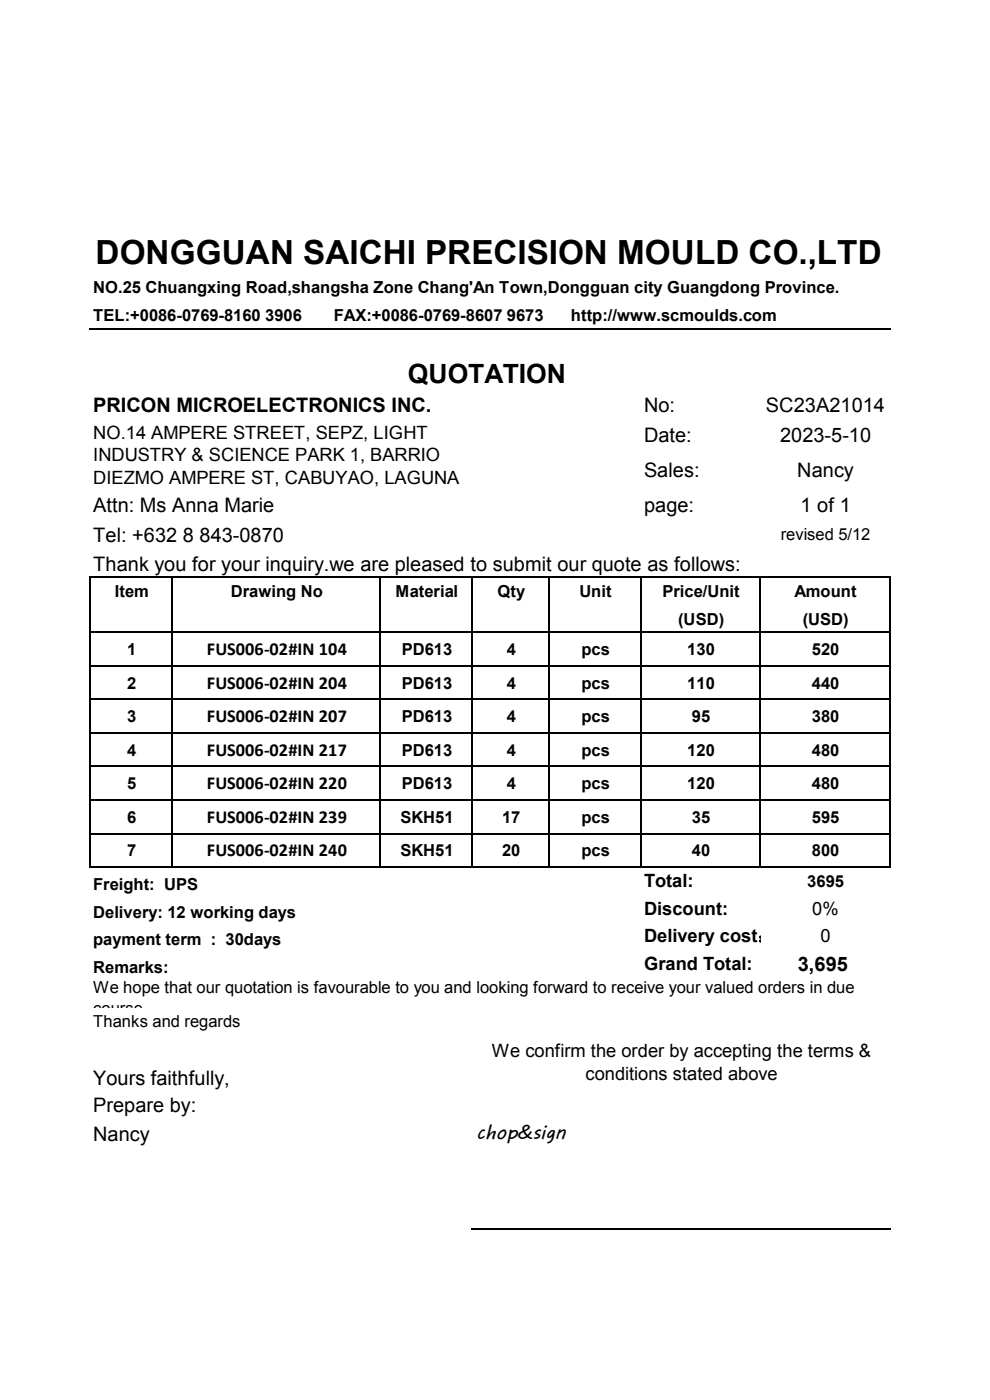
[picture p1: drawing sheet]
<svg xmlns="http://www.w3.org/2000/svg" width="210mm" height="297mm" viewBox="0 0 210 297" stroke-linecap="round" stroke-linejoin="round" font-family="sans-serif">
<defs><g id="words">
<text font-size="7.1" x="20.3" y="56">DONGGUAN SAICHI PRECISION MOULD CO.,LTD</text>
<text font-size="5.6" x="86.5" y="81.2">QUOTATION</text>
<g font-size="4.2">
<text x="19.8" y="87.4">PRICON MICROELECTRONICS INC.</text>
<text x="136.6" y="87.4">No:</text>
<text x="162.5" y="87.4">SC23A21014</text>
<text x="136.6" y="93.7">Date:</text>
<text x="165.5" y="93.7">2023-5-10</text>
<text x="136.6" y="101.2">Sales:</text>
<text x="169.1" y="101.2">Nancy</text>
<text x="19.8" y="108.6">Attn: Ms Anna Marie</text>
<text x="136.6" y="108.6">page:</text>
<text x="169.8" y="108.6">1 of 1</text>
<text x="19.8" y="114.9">Tel: +632</text>
<text x="38.8" y="114.9">8</text>
<text x="42.3" y="114.9">843-0870</text>
<text x="19.8" y="121">Thank you for your inquiry.we are pleased to submit our quote as follows:</text>
<text x="169.2" y="206">3,695</text>
<text x="19.8" y="230.1">Yours faithfully,</text>
<text x="19.8" y="235.9">Prepare by:</text>
<text x="19.8" y="242">Nancy</text>
<text x="101.1" y="241.6">chop&amp;sign</text>
</g>
<g font-size="3.9">
<text x="19.8" y="93">NO.14 AMPERE STREET, SEPZ, LIGHT</text>
<text x="19.8" y="97.9">INDUSTRY &amp; SCIENCE PARK 1, BARRIO</text>
<text x="19.8" y="102.7">DIEZMO AMPERE ST, CABUYAO, LAGUNA</text>
<text x="43.9" y="139">FUS006-02#IN 104</text>
<text x="43.9" y="146.1">FUS006-02#IN 204</text>
<text x="43.9" y="153.2">FUS006-02#IN 207</text>
<text x="43.9" y="160.4">FUS006-02#IN 217</text>
<text x="43.9" y="167.5">FUS006-02#IN 220</text>
<text x="43.9" y="174.6">FUS006-02#IN 239</text>
<text x="43.9" y="181.7">FUS006-02#IN 240</text>
<text x="136.6" y="188.2">Total:</text>
<text x="136.6" y="194">Discount:</text>
<text x="172.3" y="194.1">0%</text>
<text x="136.6" y="199.9">Delivery cost：</text>
<text x="174.1" y="199.9">0</text>
<text x="136.6" y="205.7">Grand Total:</text>
<text x="104.4" y="224.3">We confirm the order by accepting the terms &amp;</text>
<text x="124.2" y="229.1">conditions stated above</text>
</g>
<g font-size="3.5">
<text x="19.8" y="62.2">NO.25 Chuangxing Road,shangsha Zone Chang'An Town,Dongguan city Guangdong Province.</text>
<text x="19.8" y="68.1">TEL:+0086-0769-8160</text>
<text x="56.3" y="68.1">3906</text>
<text x="70.8" y="68.1">FAX:+0086-0769-8607</text>
<text x="107.5" y="68.1">9673</text>
<text x="121.1" y="68.1">http://www.scmoulds.com</text>
<text x="165.6" y="114.6">revised 5/12</text>
<text x="24.4" y="126.7">Item</text>
<text x="49" y="126.7">Drawing No</text>
<text x="83.9" y="126.7">Material</text>
<text x="105.5" y="126.7">Qty</text>
<text x="122.9" y="126.7">Unit</text>
<text x="140.5" y="126.7">Price/Unit</text>
<text x="168.5" y="126.7">Amount</text>
<text x="143.8" y="132.5">(USD)</text>
<text x="170.3" y="132.5">(USD)</text>
<text x="27" y="139">1</text>
<text x="85.2" y="139">PD613</text>
<text x="107.5" y="139">4</text>
<text x="123.3" y="139">pcs</text>
<text x="145.8" y="139">130</text>
<text x="172.2" y="139">520</text>
<text x="27" y="146.1">2</text>
<text x="85.2" y="146.1">PD613</text>
<text x="107.5" y="146.1">4</text>
<text x="123.3" y="146.1">pcs</text>
<text x="145.8" y="146.1">110</text>
<text x="172.2" y="146.1">440</text>
<text x="27" y="153.2">3</text>
<text x="85.2" y="153.2">PD613</text>
<text x="107.5" y="153.2">4</text>
<text x="123.3" y="153.2">pcs</text>
<text x="146.8" y="153.2">95</text>
<text x="172.2" y="153.2">380</text>
<text x="27" y="160.3">4</text>
<text x="85.2" y="160.3">PD613</text>
<text x="107.5" y="160.3">4</text>
<text x="123.3" y="160.3">pcs</text>
<text x="145.8" y="160.3">120</text>
<text x="172.2" y="160.3">480</text>
<text x="27" y="167.4">5</text>
<text x="85.2" y="167.4">PD613</text>
<text x="107.5" y="167.4">4</text>
<text x="123.3" y="167.4">pcs</text>
<text x="145.8" y="167.4">120</text>
<text x="172.2" y="167.4">480</text>
<text x="27" y="174.5">6</text>
<text x="84.9" y="174.5">SKH51</text>
<text x="106.5" y="174.5">17</text>
<text x="123.3" y="174.5">pcs</text>
<text x="146.8" y="174.5">35</text>
<text x="172.2" y="174.5">595</text>
<text x="27" y="181.7">7</text>
<text x="84.9" y="181.7">SKH51</text>
<text x="106.5" y="181.7">20</text>
<text x="123.3" y="181.7">pcs</text>
<text x="146.8" y="181.7">40</text>
<text x="172.2" y="181.7">800</text>
<text x="19.8" y="188.8">Freight: UPS</text>
<text x="171.2" y="188.1">3695</text>
<text x="19.8" y="194.6">Delivery: 12 working days</text>
<text x="19.8" y="200.5">payment term : 30days</text>
<text x="19.8" y="206.3">Remarks:</text>
<text x="19.8" y="210.7">We hope that our quotation is favourable to you and looking forward to receive your valued orders in due</text>
<text x="19.8" y="215.1">course</text>
<text x="19.8" y="217.8">Thanks and regards</text>
</g>
</g></defs>
<g fill="none" stroke="#000" stroke-width=".34">
<path d="M18.9 69.7h170M18.9 122.5h170M18.9 134.2h170M19 122.3v61.8M36.6 122.3v61.8M80.6 122.3v61.8M100.1 122.3v61.8M116.4 122.3v61.8M135.9 122.3v61.8M161.2 122.3v61.8M188.7 122.3v61.8M18.9 141.3h170"/>
<path d="M18.9 148.4h170M18.9 155.5h170M18.9 162.6h170M18.9 169.7h170M18.9 176.8h170M18.9 183.9h170M99.9 260.6h89"/>
</g>
<use href="#words"/>
</svg>
